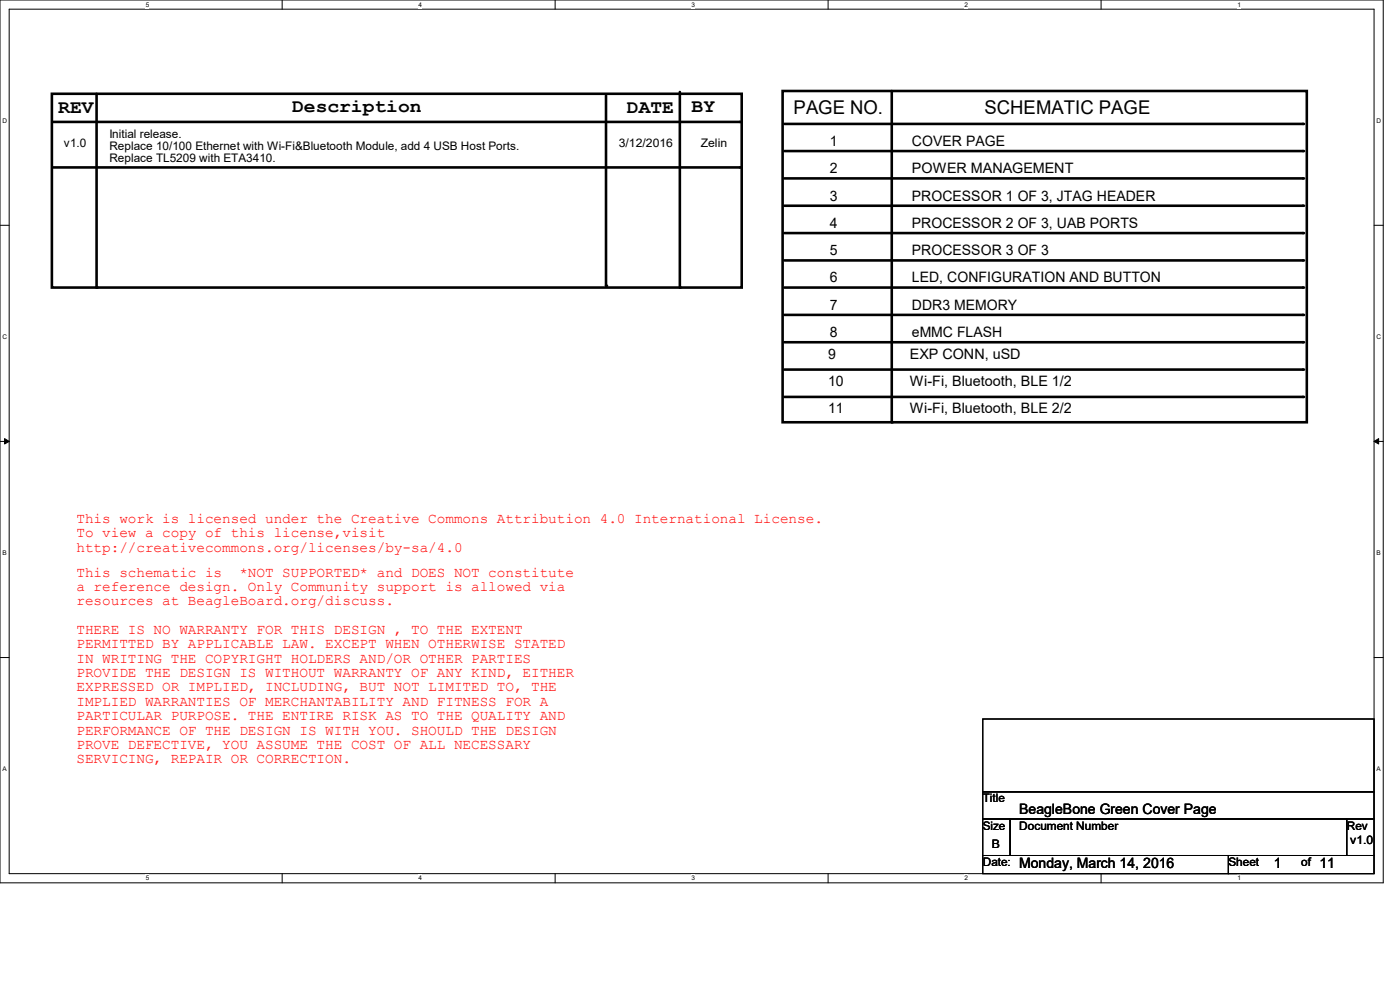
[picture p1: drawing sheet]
<svg xmlns="http://www.w3.org/2000/svg" width="297mm" height="210mm" viewBox="0 0 297 210" stroke-linecap="round" stroke-linejoin="round" font-family="sans-serif">
<defs><g id="words">
<g font-size="4">
<text x="62" y="23.7">Description</text>
<text x="133" y="23.9">DATE</text>
<text x="146.7" y="23.7">BY</text>
<text x="12.4" y="24">REV</text>
<text x="168.4" y="24.1">PAGE NO.</text>
<text x="208.9" y="24.1">SCHEMATIC PAGE</text>
</g>
<g font-size="3">
<text x="176.1" y="30.9">1</text>
<text x="193.5" y="30.9">COVER PAGE</text>
<text x="176.1" y="36.7">2</text>
<text x="193.5" y="36.7">POWER MANAGEMENT</text>
<text x="176.1" y="42.5">3</text>
<text x="193.5" y="42.5">PROCESSOR 1 OF 3, JTAG HEADER</text>
<text x="176.1" y="48.3">4</text>
<text x="193.5" y="48.3">PROCESSOR 2 OF 3, UAB PORTS</text>
<text x="176.1" y="54.1">5</text>
<text x="176.1" y="59.9">6</text>
<text x="193.5" y="59.9">LED, CONFIGURATION AND BUTTON</text>
<text x="193.5" y="54.1">PROCESSOR 3 OF 3</text>
<text x="176.1" y="65.7">7</text>
<text x="193.5" y="65.7">DDR3 MEMORY</text>
<text x="176.1" y="71.5">8</text>
<text x="193.5" y="71.5">eMMC FLASH</text>
<text x="175.7" y="76.1">9</text>
<text x="193" y="76.1">EXP CONN, uSD</text>
<text x="175.7" y="81.9">10</text>
<text x="193" y="81.9">Wi-Fi, Bluetooth, BLE 1/2</text>
<text x="175.7" y="87.7">11</text>
<text x="193" y="87.7">Wi-Fi, Bluetooth, BLE 2/2</text>
<text x="216.2" y="172.6">BeagleBone Green Cover Page</text>
<text x="216.2" y="184.2">Monday, March 14, 2016</text>
<text x="270.3" y="184.2">1</text>
<text x="279.9" y="184.2">11</text>
</g>
<g font-size="3" fill="#f00">
<text x="16.2" y="110.9">This work is licensed under the Creative Commons Attribution 4.0 International License.</text>
<text x="16.2" y="114">To view a copy of this license,visit</text>
<text x="16.2" y="117">http://creativecommons.org/licenses/by-sa/4.0</text>
<text x="16.2" y="122.3">This schematic is</text>
<text x="16.2" y="125.3">a reference design. Only Community support is allowed via</text>
<text x="50.8" y="122.3">*NOT SUPPORTED* and DOES NOT constitute</text>
<text x="16.2" y="128.4">resources at BeagleBoard.org/discuss.</text>
<text x="16.2" y="134.5">THERE IS NO WARRANTY FOR THIS DESIGN , TO THE EXTENT</text>
<text x="16.2" y="137.5">PERMITTED BY APPLICABLE LAW. EXCEPT WHEN OTHERWISE STATED</text>
<text x="16.2" y="140.6">IN WRITING THE COPYRIGHT HOLDERS AND/OR OTHER PARTIES</text>
<text x="16.2" y="143.6">PROVIDE THE DESIGN IS WITHOUT WARRANTY OF ANY KIND, EITHER</text>
<text x="16.2" y="146.7">EXPRESSED OR IMPLIED, INCLUDING, BUT NOT LIMITED TO, THE</text>
<text x="16.2" y="149.7">IMPLIED WARRANTIES OF MERCHANTABILITY AND FITNESS FOR A</text>
<text x="16.2" y="152.8">PARTICULAR PURPOSE. THE ENTIRE RISK AS TO THE QUALITY AND</text>
<text x="16.2" y="155.8">PERFORMANCE OF THE DESIGN IS WITH YOU. SHOULD THE DESIGN</text>
<text x="16.2" y="158.9">PROVE DEFECTIVE, YOU ASSUME THE COST OF ALL NECESSARY</text>
<text x="16.2" y="161.9">SERVICING, REPAIR OR CORRECTION.</text>
</g>
<g font-size="2.5">
<text x="23.2" y="29.3">Initial release.</text>
<text x="13.5" y="31.2">v1.0</text>
<text x="23.2" y="31.9">Replace 10/100 Ethernet with Wi-Fi&amp;Bluetooth Module, add 4 USB Host Ports.</text>
<text x="23.2" y="34.5">Replace TL5209 with ETA3410.</text>
<text x="131.3" y="31.2">3/12/2016</text>
<text x="148.7" y="31.2">Zelin</text>
<text x="208.5" y="170.2">Title</text>
<text x="208.5" y="176">Size</text>
<text x="210.4" y="179.9">B</text>
<text x="216.2" y="176">Document Number</text>
<text x="285.7" y="176">Rev</text>
<text x="286.5" y="179.1">v1.0</text>
<text x="208.5" y="183.7">Date:</text>
<text x="260.6" y="183.7">Sheet</text>
<text x="276.1" y="183.7">of</text>
</g>
<g font-size="1.4">
<text x="30.9" y="1.4">5</text>
<text x="88.8" y="1.4">4</text>
<text x="146.7" y="1.4">3</text>
<text x="204.6" y="1.4">2</text>
<text x="262.6" y="1.4">1</text>
<text x=".5" y="26.1">D</text>
<text x="292" y="26.1">D</text>
<text x=".5" y="71.9">C</text>
<text x="292" y="71.9">C</text>
<text x=".5" y="117.8">B</text>
<text x="292" y="117.8">B</text>
<text x=".5" y="163.6">A</text>
<text x="292" y="163.6">A</text>
<text x="30.9" y="186.8">5</text>
<text x="88.8" y="186.8">4</text>
<text x="146.7" y="186.8">3</text>
<text x="204.6" y="186.8">2</text>
<text x="262.6" y="186.8">1</text>
</g>
</g></defs>
<path d="M0 0h293.5v187.3h-293.5zM1.9 1.9h289.6v183.4h-289.6z" fill="none" stroke="#000" stroke-width=".21"/>
<g fill="#fff">
<path d="M30.9 .2h.8v1.5h-.8z"/>
<path d="M30.9 185.5h.8v1.6h-.8z"/>
</g>
<path d="M59.9 0v1.9M59.9 185.3v2" fill="none" stroke="#000" stroke-width=".21"/>
<g fill="#fff">
<path d="M88.8 .2h.8v1.5h-.8z"/>
<path d="M88.8 185.5h.8v1.6h-.8z"/>
</g>
<path d="M117.8 0v1.9M117.8 185.3v2" fill="none" stroke="#000" stroke-width=".21"/>
<g fill="#fff">
<path d="M146.7 .2h.8v1.5h-.8z"/>
<path d="M146.7 185.5h.8v1.6h-.8z"/>
</g>
<path d="M175.7 0v1.9M175.7 185.3v2" fill="none" stroke="#000" stroke-width=".21"/>
<g fill="#fff">
<path d="M204.6 .2h.8v1.5h-.8z"/>
<path d="M204.6 185.5h.8v1.6h-.8z"/>
</g>
<path d="M233.6 0v1.9M233.6 185.3v2" fill="none" stroke="#000" stroke-width=".21"/>
<g fill="#fff">
<path d="M262.6 .2h.7v1.5h-.7z"/>
<path d="M262.6 185.5h.7v1.6h-.7z"/>
<path d="M.5 24.8h1v1.6h-1z"/>
<path d="M292 24.8h1v1.6h-1z"/>
<path d="M.5 70.7h1v1.5h-1z"/>
<path d="M292 70.7h1v1.5h-1z"/>
</g>
<path d="M0 47.8h1.9M291.5 47.8h2" fill="none" stroke="#000" stroke-width=".21"/>
<g fill="#fff">
<path d="M.5 116.5h.9v1.6h-.9z"/>
<path d="M292 116.5h.9v1.6h-.9z"/>
</g>
<path d="M0 93.6h1.9M291.5 93.6h2" fill="none" stroke="#000" stroke-width=".21"/>
<path d="M1 93l.9 .6-.9 .6zM291.5 93.6l1-.6v1.2z" fill="#000" stroke="#000" stroke-width=".21"/>
<g fill="#fff">
<path d="M.5 162.4h.9v1.5h-.9z"/>
<path d="M292 162.4h.9v1.5h-.9z"/>
</g>
<path d="M0 139.5h1.9M291.5 139.5h2M208.5 152.5h83v15.5h-83zM208.5 168h83v5.7h-83zM208.5 173.7h5.8v7.8h-5.8zM214.3 173.7h71.4v7.8h-71.4zM285.7 173.7h5.8v7.8h-5.8zM208.5 181.5h52.1v3.8h-52.1zM260.6 181.5h30.9v3.8h-30.9z" fill="none" stroke="#000" stroke-width=".21"/>
<g fill="none" stroke="#000" stroke-width=".55">
<path d="M11 19.9h146.4v41.1h-146.4zM20.5 19.9v41.1M144.2 19.5v41.5M166 19.3h111.2v70.3h-111.2zM189.2 19.3v70.3M11.2 25.9h145.8M11.2 35.5h145.8M128.6 20.3v40.3M166.4 37.8h110M166.4 32h110M166.4 26.3h110M166.4 49.4h110"/>
<path d="M166.4 55.2h110M166.4 43.6h110M166.4 72.6h110M166.4 66.8h110M166.4 78.4h110M166.4 61h110M166.4 84.2h110"/>
</g>
<g fill="#000">
<circle cx="157" cy="35.5" r=".28"/>
<circle cx="157" cy="25.9" r=".28"/>
<circle cx="276.4" cy="32" r=".28"/>
<circle cx="276.4" cy="37.8" r=".28"/>
<circle cx="276.4" cy="26.3" r=".28"/>
<circle cx="276.4" cy="55.2" r=".28"/>
<circle cx="276.4" cy="49.4" r=".28"/>
<circle cx="276.4" cy="43.6" r=".28"/>
<circle cx="20.5" cy="61" r=".28"/>
<circle cx="128.6" cy="60.6" r=".28"/>
<circle cx="144.2" cy="61" r=".28"/>
<circle cx="276.4" cy="61" r=".28"/>
<circle cx="276.4" cy="66.8" r=".28"/>
<circle cx="276.4" cy="78.4" r=".28"/>
<circle cx="276.4" cy="72.6" r=".28"/>
<circle cx="189.2" cy="89.6" r=".28"/>
<circle cx="276.4" cy="84.2" r=".28"/>
</g>
<use href="#words"/>
</svg>
